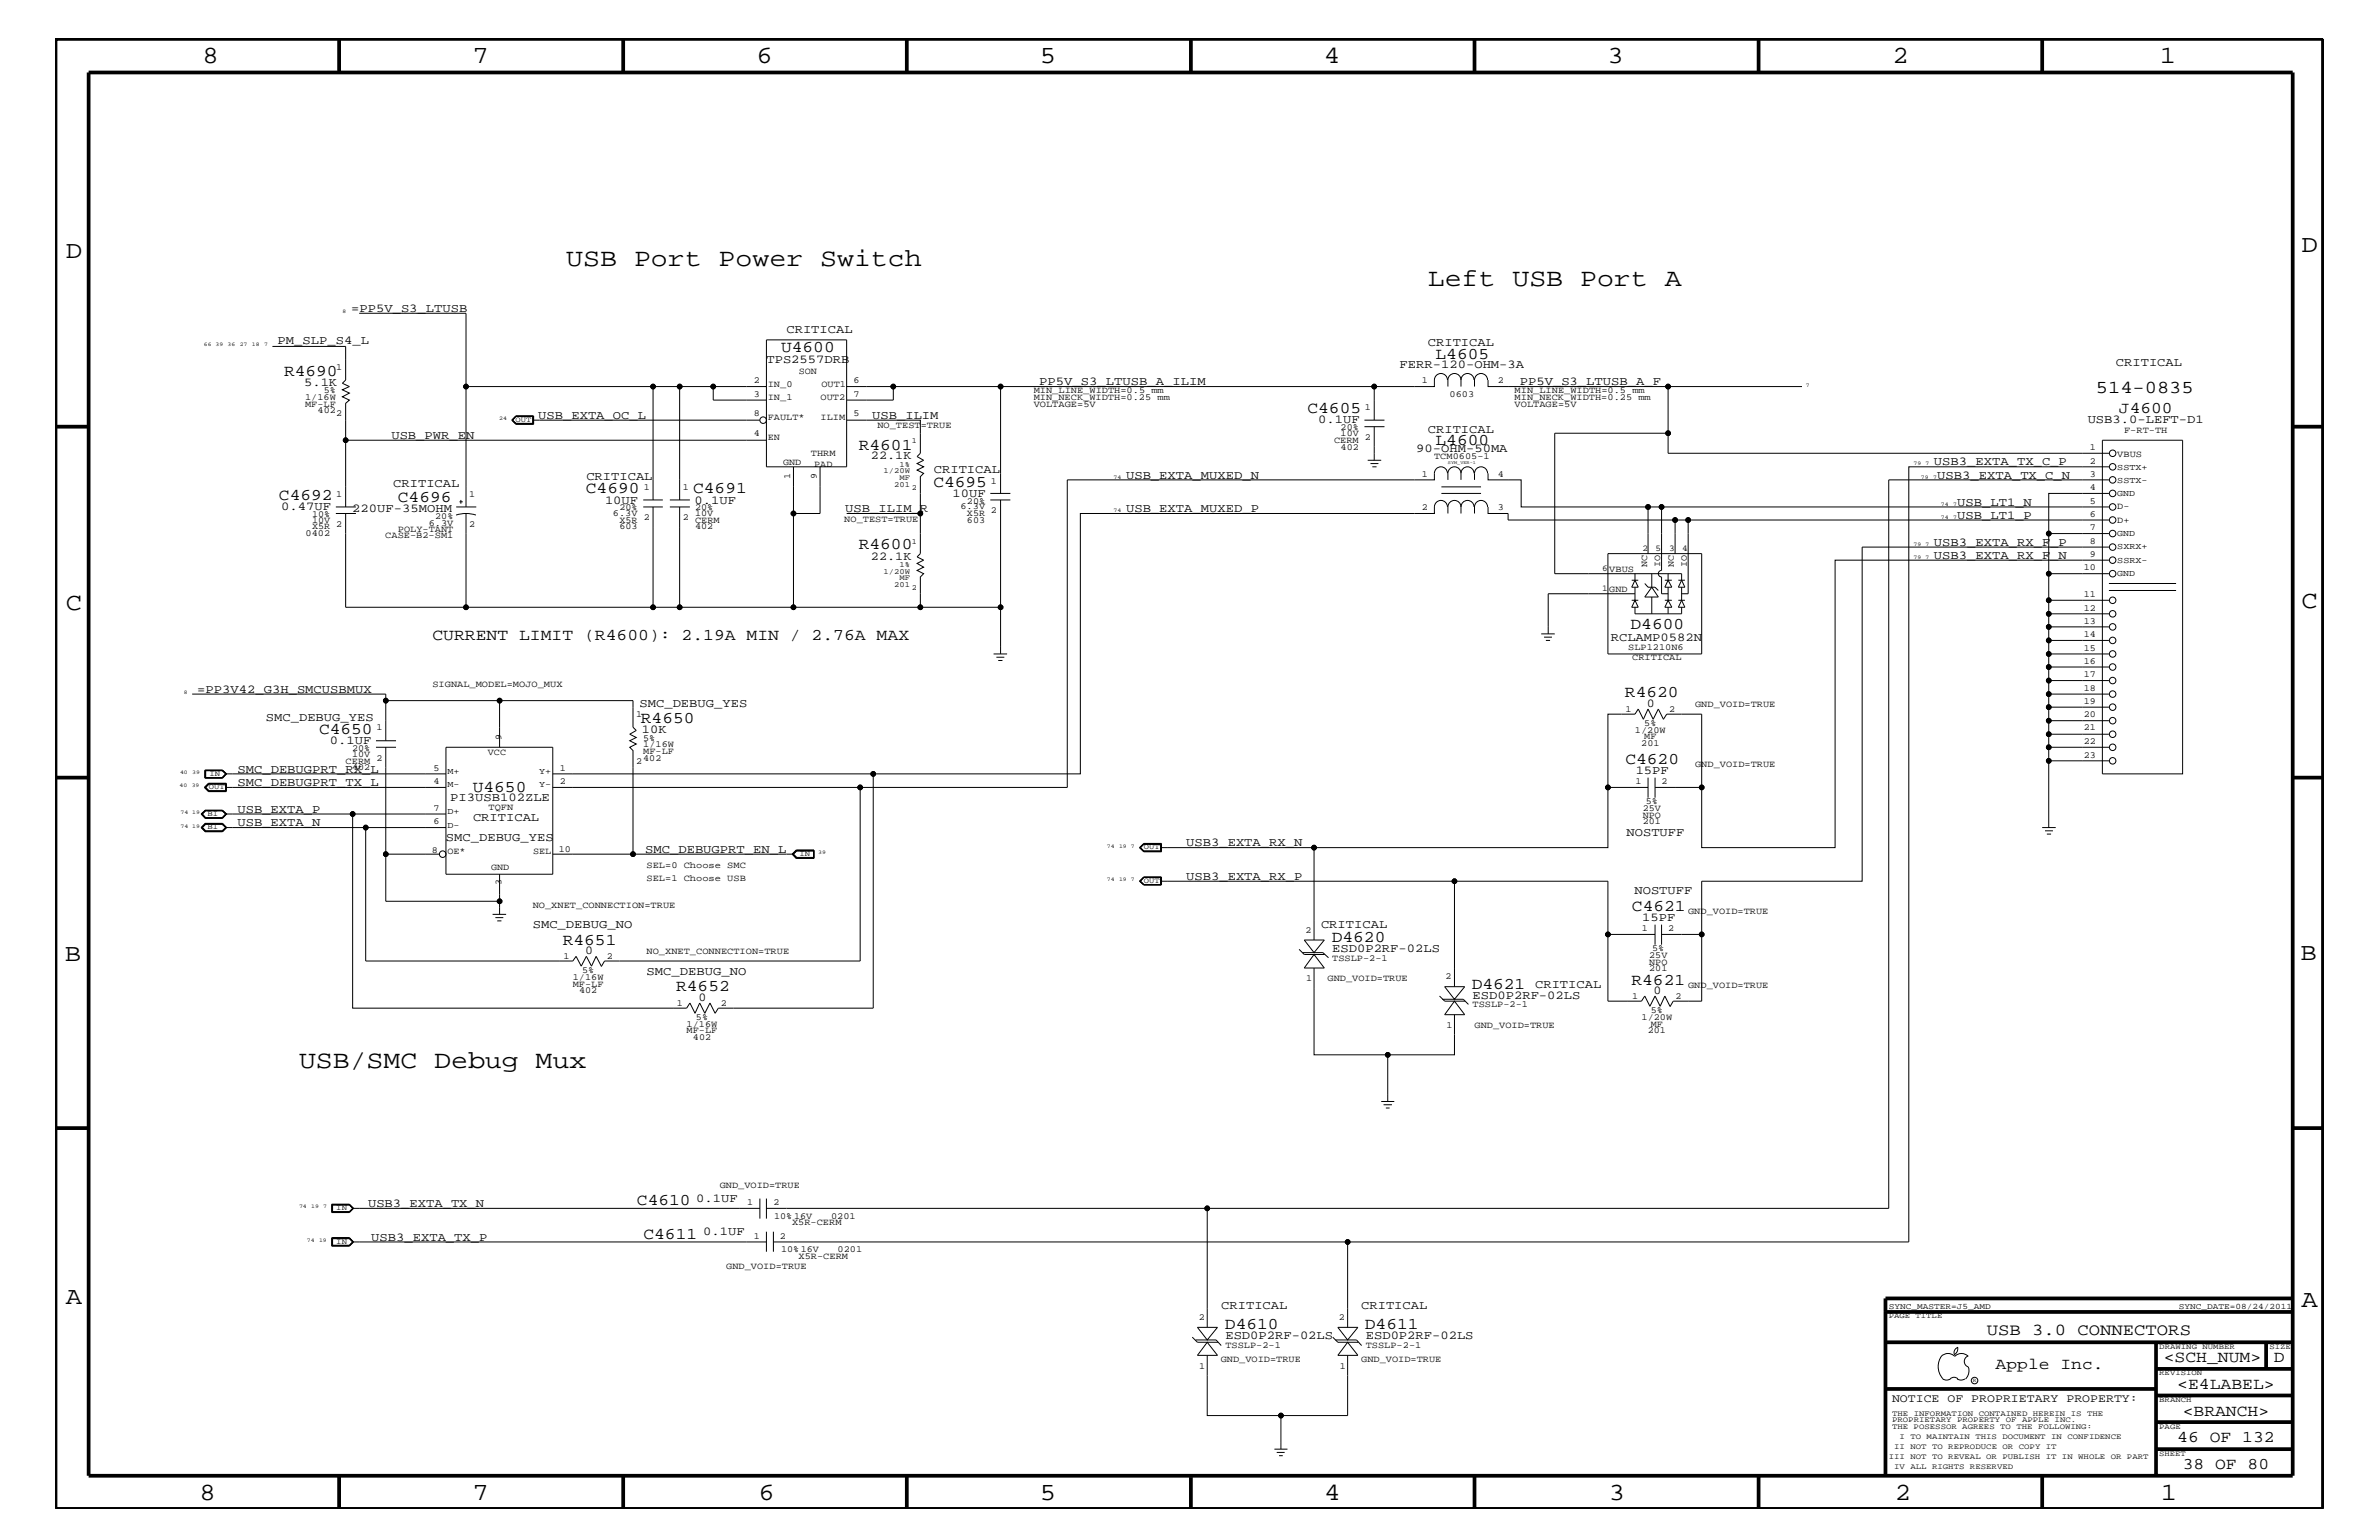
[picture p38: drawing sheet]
<svg xmlns="http://www.w3.org/2000/svg" width="432mm" height="279mm" viewBox="0 0 432 279" stroke-linecap="round" stroke-linejoin="round" font-family="sans-serif">
<defs><g id="words">
<g font-size="4.6">
<text x="102.8" y="48.3">USB Port Power Switch</text>
<text x="259.2" y="51.9">Left USB Port A</text>
<text x="54.3" y="193.7">USB/SMC Debug Mux</text>
</g>
<g font-size="4.5">
<text x="36.7" y="11.5">8</text>
<text x="85.8" y="11.5">7</text>
<text x="137.3" y="11.5">6</text>
<text x="188.7" y="11.5">5</text>
<text x="240.3" y="11.5">4</text>
<text x="291.8" y="11.5">3</text>
<text x="343.5" y="11.5">2</text>
<text x="392" y="11.5">1</text>
<text x="11.9" y="46.8">D</text>
<text x="417.7" y="45.7">D</text>
<text x="11.9" y="110.6">C</text>
<text x="417.7" y="110.3">C</text>
<text x="11.8" y="174.3">B</text>
<text x="417.6" y="174.2">B</text>
<text x="11.9" y="236.7">A</text>
<text x="417.7" y="237.1">A</text>
<text x="36.2" y="272.1">8</text>
<text x="85.8" y="272.1">7</text>
<text x="137.7" y="272.1">6</text>
<text x="188.7" y="272.1">5</text>
<text x="240.4" y="272.1">4</text>
<text x="292" y="272.1">3</text>
<text x="343.9" y="272.1">2</text>
<text x="392.2" y="272.1">1</text>
</g>
<text font-size="3.3" x="380.4" y="71.3">514-0835</text>
<g font-size="3">
<text x="141.8" y="64">U4600</text>
<text x="260.6" y="65.1">L4605</text>
<text x="51.6" y="68.2">R4690</text>
<text x="237.3" y="75">C4605</text>
<text x="384.6" y="75">J4600</text>
<text x="155.9" y="81.6">R4601</text>
<text x="260.6" y="80.7">L4600</text>
<text x="106.3" y="89.5">C4690</text>
<text x="125.8" y="89.5">C4691</text>
<text x="169.4" y="88.3">C4695</text>
<text x="50.6" y="90.7">C4692</text>
<text x="72.2" y="91.1">C4696</text>
<text x="155.9" y="99.7">R4600</text>
<text x="78.5" y="116.2">CURRENT LIMIT (R4600): 2.19A MIN / 2.76A MAX</text>
<text x="296" y="114.2">D4600</text>
<text x="116.3" y="131.3">R4650</text>
<text x="294.9" y="126.5">R4620</text>
<text x="57.9" y="133.2">C4650</text>
<text x="85.8" y="143.6">U4650</text>
<text x="295" y="138.6">C4620</text>
<text x="296.2" y="165.3">C4621</text>
<text x="102.2" y="171.4">R4651</text>
<text x="241.7" y="170.9">D4620</text>
<text x="122.7" y="179.9">R4652</text>
<text x="267.1" y="179.4">D4621</text>
<text x="296.1" y="178.7">R4621</text>
<text x="115.6" y="218.6">C4610</text>
<text x="116.8" y="224.7">C4611</text>
<text x="222.3" y="241.2">D4610</text>
<text x="247.7" y="241.2">D4611</text>
<text x="360.6" y="242.3">USB 3.0 CONNECTORS</text>
<text x="362.2" y="248.4">Apple Inc.</text>
<text x="392.7" y="247.1">&lt;SCH_NUM&gt;</text>
<text x="395.2" y="252">&lt;E4LABEL&gt;</text>
<text x="412.7" y="247.1">D</text>
<text x="396.2" y="256.8">&lt;BRANCH&gt;</text>
<text x="395.2" y="261.6">46 OF 132</text>
<text x="396.2" y="266.6">38 OF 80</text>
</g>
<g font-size="2.2">
<text x="63.8" y="56.6">=PP5V_S3_LTUSB</text>
<text x="50.4" y="62.3">PM_SLP_S4_L</text>
<text x="139.1" y="65.9">TPS2557DRB</text>
<text x="142.7" y="60.4">CRITICAL</text>
<text x="259.2" y="62.9">CRITICAL</text>
<text x="55.2" y="70">5.1K</text>
<text x="188.6" y="69.9">PP5V_S3_LTUSB_A_ILIM</text>
<text x="254" y="66.8">FERR-120-OHM-3A</text>
<text x="275.8" y="69.9">PP5V_S3_LTUSB_A_F</text>
<text x="384" y="66.5">CRITICAL</text>
<text x="97.7" y="76">USB_EXTA_OC_L</text>
<text x="158.3" y="76">USB_ILIM</text>
<text x="239.3" y="76.8">0.1UF</text>
<text x="378.9" y="76.8">USB3.0-LEFT-D1</text>
<text x="71" y="79.6">USB_PWR_EN</text>
<text x="158.1" y="83.3">22.1K</text>
<text x="257" y="82">90-OHM-50MA</text>
<text x="259.2" y="78.6">CRITICAL</text>
<text x="71.4" y="88.3">CRITICAL</text>
<text x="106.4" y="87.1">CRITICAL</text>
<text x="169.5" y="85.9">CRITICAL</text>
<text x="204.4" y="86.9">USB_EXTA_MUXED_N</text>
<text x="351" y="84.4">USB3_EXTA_TX_C_P</text>
<text x="351.6" y="86.9">USB3_EXTA_TX_C_N</text>
<text x="51.1" y="92.6">0.47UF</text>
<text x="63.9" y="92.8">220UF-35MOHM</text>
<text x="109.8" y="91.4">10UF</text>
<text x="126.1" y="91.4">0.1UF</text>
<text x="153.4" y="92.9">USB_ILIM_R</text>
<text x="172.9" y="90.1">10UF</text>
<text x="204.4" y="92.9">USB_EXTA_MUXED_P</text>
<text x="355.3" y="94.2">USB_LT1_P</text>
<text x="355.3" y="91.7">USB_LT1_N</text>
<text x="158.1" y="101.5">22.1K</text>
<text x="351" y="101.4">USB3_EXTA_RX_F_N</text>
<text x="351" y="99">USB3_EXTA_RX_F_P</text>
<text x="292.4" y="116.3">RCLAMP0582N</text>
<text x="35.8" y="125.7">=PP3V42_G3H_SMCUSBMUX</text>
<text x="48.3" y="130.8">SMC_DEBUG_YES</text>
<text x="116.1" y="128.3">SMC_DEBUG_YES</text>
<text x="298.9" y="128.2">0</text>
<text x="59.9" y="135">0.1UF</text>
<text x="116.5" y="133">10K</text>
<text x="43.1" y="142.6">SMC_DEBUGPRT_TX_L</text>
<text x="43.1" y="140.2">SMC_DEBUGPRT_RX_L</text>
<text x="296.9" y="140.4">15PF</text>
<text x="43.1" y="147.5">USB_EXTA_P</text>
<text x="43.1" y="149.9">USB_EXTA_N</text>
<text x="81.7" y="145.4">PI3USB102ZLE</text>
<text x="85.9" y="149">CRITICAL</text>
<text x="80.9" y="152.6">SMC_DEBUG_YES</text>
<text x="117.1" y="154.7">SMC_DEBUGPRT_EN_L</text>
<text x="215.3" y="153.5">USB3_EXTA_RX_N</text>
<text x="295.2" y="151.7">NOSTUFF</text>
<text x="215.3" y="159.6">USB3_EXTA_RX_P</text>
<text x="296.7" y="162.2">NOSTUFF</text>
<text x="298.1" y="167.1">15PF</text>
<text x="96.7" y="168.3">SMC_DEBUG_NO</text>
<text x="106.2" y="173.1">0</text>
<text x="239.8" y="168.3">CRITICAL</text>
<text x="241.8" y="172.7">ESD0P2RF-02LS</text>
<text x="117.3" y="176.8">SMC_DEBUG_NO</text>
<text x="278.6" y="179.3">CRITICAL</text>
<text x="126.8" y="181.6">0</text>
<text x="267.3" y="181.2">ESD0P2RF-02LS</text>
<text x="300.1" y="180.4">0</text>
<text x="66.8" y="219">USB3_EXTA_TX_N</text>
<text x="126.4" y="218">0.1UF</text>
<text x="67.4" y="225.1">USB3_EXTA_TX_P</text>
<text x="127.6" y="224.1">0.1UF</text>
<text x="221.7" y="237.4">CRITICAL</text>
<text x="247.1" y="237.4">CRITICAL</text>
<text x="222.4" y="243">ESD0P2RF-02LS</text>
<text x="247.9" y="243">ESD0P2RF-02LS</text>
</g>
<text font-size="2.1" x="343.4" y="254.4">NOTICE OF PROPRIETARY PROPERTY:</text>
<g font-size="1.7">
<text x="58.8" y="71.3">5%</text>
<text x="61" y="67.1">1</text>
<text x="136.8" y="69.5">2</text>
<text x="136.8" y="72">3</text>
<text x="139.4" y="70.1">IN_0</text>
<text x="145" y="67.8">SON</text>
<text x="149.1" y="70.2">OUT1</text>
<text x="154.9" y="69.5">6</text>
<text x="154.9" y="72">7</text>
<text x="187.6" y="71.3">MIN_LINE_WIDTH=0.5 mm</text>
<text x="258.1" y="69.5">1</text>
<text x="271.9" y="69.5">2</text>
<text x="274.9" y="71.3">MIN_LINE_WIDTH=0.5 mm</text>
<text x="55.4" y="73.8">MF-LF</text>
<text x="55.4" y="72.6">1/16W</text>
<text x="57.7" y="75">402</text>
<text x="61" y="75.6">2</text>
<text x="136.8" y="75.6">8</text>
<text x="139.4" y="76.2">FAULT*</text>
<text x="139.4" y="72.6">IN_1</text>
<text x="148.9" y="76.2">ILIM</text>
<text x="148.9" y="72.6">OUT2</text>
<text x="154.9" y="75.6">5</text>
<text x="159.3" y="77.7">NO_TEST=TRUE</text>
<text x="187.6" y="73.8">VOLTAGE=5V</text>
<text x="187.6" y="72.6">MIN_NECK_WIDTH=0.25 mm</text>
<text x="247.7" y="74.4">1</text>
<text x="263.1" y="72.1">0603</text>
<text x="274.9" y="73.8">VOLTAGE=5V</text>
<text x="274.9" y="72.6">MIN_NECK_WIDTH=0.25 mm</text>
<text x="136.8" y="79.2">4</text>
<text x="139.4" y="79.9">EN</text>
<text x="147.2" y="82.7">THRM</text>
<text x="242.1" y="80.3">CERM</text>
<text x="243.3" y="81.6">402</text>
<text x="243.3" y="78">20%</text>
<text x="243.3" y="79.1">10V</text>
<text x="247.7" y="79.9">2</text>
<text x="260.3" y="83.3">TCM0605-1</text>
<text x="379.3" y="81.6">1</text>
<text x="384.3" y="82.8">VBUS</text>
<text x="385.5" y="78.6">F-RT-TH</text>
<text x="116.8" y="88.9">1</text>
<text x="124" y="88.9">1</text>
<text x="142.2" y="84.4">GND</text>
<text x="143.4" y="87" transform="rotate(-90 143.4 87)">1</text>
<text x="147.8" y="84.7">PAD</text>
<text x="148.3" y="87" transform="rotate(-90 148.3 87)">9</text>
<text x="179.8" y="87.7">1</text>
<text x="258.1" y="86.5">1</text>
<text x="271.9" y="86.5">4</text>
<text x="379.3" y="88.9">4</text>
<text x="379.3" y="86.5">3</text>
<text x="379.3" y="84.1">2</text>
<text x="56.6" y="94.9">10V</text>
<text x="56.6" y="93.8">10%</text>
<text x="61" y="90.1">1</text>
<text x="61" y="95.6">2</text>
<text x="77.8" y="95.4">6.3V</text>
<text x="79" y="94.2">20%</text>
<text x="85.2" y="90.1">1</text>
<text x="85.2" y="95.6">2</text>
<text x="111.3" y="93.7">6.3V</text>
<text x="112.4" y="94.9">X5R</text>
<text x="112.4" y="92.6">20%</text>
<text x="116.8" y="94.3">2</text>
<text x="124" y="94.3">2</text>
<text x="126.2" y="92.6">20%</text>
<text x="126.2" y="94.9">CERM</text>
<text x="126.2" y="93.7">10V</text>
<text x="153.2" y="94.7">NO_TEST=TRUE</text>
<text x="174.3" y="92.4">6.3V</text>
<text x="175.5" y="93.7">X5R</text>
<text x="175.5" y="94.9">603</text>
<text x="175.5" y="91.4">20%</text>
<text x="179.8" y="93.2">2</text>
<text x="258.1" y="92.6">2</text>
<text x="271.9" y="92.6">3</text>
<text x="379.3" y="91.4">5</text>
<text x="379.3" y="93.8">6</text>
<text x="384.3" y="94.9">D+</text>
<text x="384.3" y="92.4">D-</text>
<text x="55.5" y="97.3">0402</text>
<text x="56.6" y="96">X5R</text>
<text x="69.9" y="97.6">CASE-B2-SM1</text>
<text x="72.2" y="96.5">POLY-TANT</text>
<text x="112.4" y="96">603</text>
<text x="126.2" y="96">402</text>
<text x="379.3" y="96.2">7</text>
<text x="379.3" y="101">9</text>
<text x="379.3" y="98.7">8</text>
<text x="292.1" y="107.5">GND</text>
<text x="292.1" y="103.8">VBUS</text>
<text x="299" y="102.9" transform="rotate(-90 299 102.9)">NC</text>
<text x="301.3" y="102.9" transform="rotate(-90 301.3 102.9)">IO</text>
<text x="303.8" y="102.9" transform="rotate(-90 303.8 102.9)">NC</text>
<text x="306.2" y="102.9" transform="rotate(-90 306.2 102.9)">IO</text>
<text x="378.2" y="103.5">10</text>
<text x="378.2" y="108.3">11</text>
<text x="378.2" y="110.8">12</text>
<text x="378.2" y="113.1">13</text>
<text x="295.5" y="118">SLP1210N6</text>
<text x="296.2" y="119.8">CRITICAL</text>
<text x="378.2" y="115.6">14</text>
<text x="378.2" y="118.1">15</text>
<text x="78.5" y="124.7">SIGNAL_MODEL=MOJO_MUX</text>
<text x="378.2" y="120.4">16</text>
<text x="378.2" y="122.9">17</text>
<text x="378.2" y="125.3">18</text>
<text x="115.5" y="130.2">1</text>
<text x="295.1" y="129.1">1</text>
<text x="298.4" y="131.7">5%</text>
<text x="302.9" y="129.1">2</text>
<text x="307.7" y="128.3">GND_VOID=TRUE</text>
<text x="378.2" y="130.2">20</text>
<text x="378.2" y="127.7">19</text>
<text x="63.9" y="136.2">20%</text>
<text x="63.9" y="137.3">10V</text>
<text x="68.3" y="132.5">1</text>
<text x="88.6" y="137">VCC</text>
<text x="91" y="134.2" transform="rotate(-90 91 134.2)">9</text>
<text x="116.8" y="136.8">MF-LF</text>
<text x="116.8" y="134.4">5%</text>
<text x="116.8" y="135.6">1/16W</text>
<text x="296.8" y="133">1/20W</text>
<text x="297.9" y="135.3">201</text>
<text x="298.4" y="134.1">MF</text>
<text x="378.2" y="132.5">21</text>
<text x="378.2" y="135">22</text>
<text x="378.2" y="137.4">23</text>
<text x="62.7" y="138.5">CERM</text>
<text x="63.9" y="139.7">402</text>
<text x="68.3" y="138">2</text>
<text x="78.7" y="142.3">4</text>
<text x="78.7" y="139.8">5</text>
<text x="101.6" y="142.3">2</text>
<text x="101.6" y="139.8">1</text>
<text x="115.5" y="138.6">2</text>
<text x="116.8" y="138">402</text>
<text x="296.8" y="142.3">1</text>
<text x="301.6" y="142.3">2</text>
<text x="307.7" y="139.2">GND_VOID=TRUE</text>
<text x="78.7" y="149.5">6</text>
<text x="78.7" y="147.1">7</text>
<text x="88.7" y="147">TQFN</text>
<text x="298.2" y="147.1">25V</text>
<text x="298.2" y="148.4">NPO</text>
<text x="298.2" y="149.5">201</text>
<text x="298.7" y="145.9">5%</text>
<text x="78.4" y="154.7">8</text>
<text x="81.2" y="155">OE*</text>
<text x="96.8" y="155">SEL</text>
<text x="101.4" y="154.6">10</text>
<text x="89.2" y="157.8">GND</text>
<text x="91" y="160.6" transform="rotate(-90 91 160.6)">3</text>
<text x="117.3" y="157.4">SEL=0 Choose SMC</text>
<text x="117.3" y="159.9">SEL=1 Choose USB</text>
<text x="96.7" y="164.7">NO_XNET_CONNECTION=TRUE</text>
<text x="306.4" y="165.9">GND_VOID=TRUE</text>
<text x="117.3" y="173.2">NO_XNET_CONNECTION=TRUE</text>
<text x="237" y="169.2">2</text>
<text x="298" y="168.9">1</text>
<text x="299.3" y="173.8">25V</text>
<text x="299.9" y="172.6">5%</text>
<text x="302.8" y="168.9">2</text>
<text x="102.3" y="174">1</text>
<text x="104" y="179">MF-LF</text>
<text x="104" y="177.7">1/16W</text>
<text x="105.7" y="176.6">5%</text>
<text x="110.2" y="174">2</text>
<text x="237.1" y="178">1</text>
<text x="241" y="178">GND_VOID=TRUE</text>
<text x="241.8" y="174.3">TSSLP-2-1</text>
<text x="262.4" y="177.7">2</text>
<text x="299.3" y="175">NPO</text>
<text x="299.3" y="176.2">201</text>
<text x="306.4" y="179.3">GND_VOID=TRUE</text>
<text x="105.1" y="180.2">402</text>
<text x="122.9" y="182.5">1</text>
<text x="126.3" y="185">5%</text>
<text x="130.8" y="182.5">2</text>
<text x="267.3" y="182.7">TSSLP-2-1</text>
<text x="296.2" y="181.3">1</text>
<text x="297.9" y="185">1/20W</text>
<text x="299.6" y="183.8">5%</text>
<text x="304.1" y="181.3">2</text>
<text x="124.6" y="186.3">1/16W</text>
<text x="124.6" y="187.5">MF-LF</text>
<text x="125.8" y="188.7">402</text>
<text x="262.6" y="186.5">1</text>
<text x="267.6" y="186.5">GND_VOID=TRUE</text>
<text x="299.1" y="187.5">201</text>
<text x="299.6" y="186.3">MF</text>
<text x="130.6" y="215.6">GND_VOID=TRUE</text>
<text x="135.6" y="218.6">1</text>
<text x="140.4" y="218.6">2</text>
<text x="140.5" y="221.1">10% 16V</text>
<text x="150.8" y="221.1">0201</text>
<text x="136.8" y="224.7">1</text>
<text x="141.6" y="224.7">2</text>
<text x="141.8" y="227.1">10%16V</text>
<text x="143.8" y="222.3">X5R-CERM</text>
<text x="152" y="227.1">0201</text>
<text x="131.8" y="230.2">GND_VOID=TRUE</text>
<text x="144.9" y="228.4">X5R-CERM</text>
<text x="217.6" y="239.5">2</text>
<text x="243" y="239.5">2</text>
<text x="222.4" y="244.5">TSSLP-2-1</text>
<text x="247.9" y="244.5">TSSLP-2-1</text>
<text x="217.7" y="248.4">1</text>
<text x="221.6" y="247.1">GND_VOID=TRUE</text>
<text x="243.2" y="248.4">1</text>
<text x="247.1" y="247.1">GND_VOID=TRUE</text>
</g>
<g font-size="1.6">
<text x="384.3" y="85.2">SSTX+</text>
<text x="384.3" y="87.6">SSTX-</text>
<text x="384.3" y="90">GND</text>
<text x="298.1" y="100">2</text>
<text x="300.5" y="100">5</text>
<text x="302.9" y="100">3</text>
<text x="305.3" y="100">4</text>
<text x="384.3" y="97.3">GND</text>
<text x="384.3" y="99.7">SXRX+</text>
<text x="290.8" y="107.2">1</text>
<text x="290.8" y="103.7">6</text>
<text x="384.3" y="102.1">SSRX-</text>
<text x="384.3" y="104.6">GND</text>
<text x="81.2" y="140.4">M+</text>
<text x="81.2" y="142.9">M-</text>
<text x="97.9" y="140.4">Y+</text>
<text x="97.9" y="142.9">Y-</text>
<text x="81.2" y="147.7">D+</text>
<text x="81.2" y="150.1">D-</text>
</g>
<g font-size="1.5">
<text x="342.8" y="237.4">SYNC_MASTER=J5_AMD</text>
<text x="395.5" y="237.4">SYNC_DATE=08/24/2011</text>
</g>
<g font-size="1.4">
<text x="93.6" y="76.6">OUT</text>
<text x="165.5" y="80.5">1</text>
<text x="160.4" y="85.9">1/20W</text>
<text x="162.3" y="88.3">201</text>
<text x="163.2" y="84.7">1%</text>
<text x="163.2" y="87.1">MF</text>
<text x="165.5" y="88.9">2</text>
<text x="165.5" y="98.7">1</text>
<text x="160.4" y="104.1">1/20W</text>
<text x="162.3" y="106.5">201</text>
<text x="163.2" y="105.3">MF</text>
<text x="163.2" y="102.9">1%</text>
<text x="165.5" y="107.1">2</text>
<text x="37.9" y="143.2">OUT</text>
<text x="38" y="140.8">IN</text>
<text x="37.7" y="148.1">BI</text>
<text x="37.7" y="150.5">BI</text>
<text x="145.1" y="155.4">IN</text>
<text x="207.6" y="154.1">OUT</text>
<text x="207.6" y="160.2">OUT</text>
<text x="61" y="219.6">IN</text>
<text x="61" y="225.7">IN</text>
<text x="342.8" y="239.2">PAGE TITLE</text>
<text x="391.9" y="244.7">DRAWING NUMBER</text>
<text x="411.9" y="244.7">SIZE</text>
<text x="391.9" y="249.5">REVISION</text>
<text x="343.4" y="256.8">THE INFORMATION CONTAINED HEREIN IS THE</text>
<text x="391.9" y="254.4">BRANCH</text>
<text x="343.4" y="258">PROPRIETARY PROPERTY OF APPLE INC.</text>
<text x="343.4" y="259.3">THE POSESSOR AGREES TO THE FOLLOWING:</text>
<text x="343.8" y="262.9">II NOT TO REPRODUCE OR COPY IT</text>
<text x="344.8" y="261.1">I TO MAINTAIN THIS DOCUMENT IN CONFIDENCE</text>
<text x="391.9" y="259.3">PAGE</text>
<text x="342.8" y="264.7">III NOT TO REVEAL OR PUBLISH IT IN WHOLE OR PART</text>
<text x="343.8" y="266.6">IV ALL RIGHTS RESERVED</text>
<text x="391.9" y="264.1">SHEET</text>
</g>
<g font-size="1">
<text x="62.1" y="56.8">8</text>
<text x="37" y="62.9">66 39</text>
<text x="41.3" y="62.9">36</text>
<text x="43.5" y="62.9">27</text>
<text x="45.7" y="62.9">18</text>
<text x="47.9" y="62.9">7</text>
<text x="327.7" y="70.1">7</text>
<text x="90.6" y="76.2">24</text>
<text x="202.1" y="86.9">74</text>
<text x="347.3" y="84.4">79</text>
<text x="348.7" y="86.9">79</text>
<text x="349.5" y="84.4">7</text>
<text x="350.9" y="86.9">7</text>
<text x="202.1" y="92.9">74</text>
<text x="352.3" y="94.2">74</text>
<text x="352.3" y="91.7">74</text>
<text x="354.5" y="91.7">7</text>
<text x="354.5" y="94.2">7</text>
<text x="347.3" y="101.4">79</text>
<text x="347.3" y="99">79</text>
<text x="349.5" y="101.4">7</text>
<text x="349.5" y="99">7</text>
<text x="33.4" y="125.9">8</text>
<text x="32.6" y="142.9">40</text>
<text x="32.7" y="140.4">40</text>
<text x="34.8" y="142.9">39</text>
<text x="34.9" y="140.4">39</text>
<text x="32.8" y="147.7">74 19</text>
<text x="32.8" y="150.1">74 19</text>
<text x="148.5" y="155">39</text>
<text x="200.9" y="153.8">74</text>
<text x="203.1" y="153.8">19 7</text>
<text x="200.9" y="159.9">74</text>
<text x="203.1" y="159.9">19 7</text>
<text x="54.3" y="219.2">74</text>
<text x="56.5" y="219.2">19</text>
<text x="58.7" y="219.2">7</text>
<text x="55.7" y="225.3">74</text>
<text x="57.9" y="225.3">19</text>
<text x="358.1" y="250.7">R</text>
</g>
<text font-size=".8" x="262.8" y="84.2">SYM_VER-1</text>
</g></defs>
<g fill="none" stroke="#000" stroke-width=".18">
<path d="M65.2 56.8h19.4v13.3M49.4 62.9h13.3v6l-.6 .6 1.3 .6-1.3 .6 1.3 .6-1.3 .7 1.3 .6-.7 .6v6.7h76.4M62.7 79.9v12.1M92.9 76.2l.7-.7h3.3v1.5h-3.3zM93 76.2l.6 .6M93.6 76.8h3.2M93.6 75.5l-.6 .7M93.6 75.6h3.2M93.6 75.6l-.6 .6M93.6 75.6l-.6 .6 .6 .6M96.7 76.2h41.2M96.7 75.6v1.2"/>
<path d="M96.8 75.5v1.4h-3.2l-.6-.7M118.5 70.1h-33.9v21.9M123.4 70.1h-4.9v20.6M123.4 70.1v20.6M123.4 70.1h15.7M129.5 70.1v2.5h9.6M139.1 61.7h14.6v23h-14.6zM153.7 76.2h13.3v6l-.5 .6 1.1 .7-1.1 .6 1.1 .6-1.1 .6 1.1 .6-.6 .6v6.7M153.7 70.1h8.4v2.5h-8.4M162.1 70.1h19.5v19.4M181.6 70.1h67.8M247.7 77.4h3.6"/>
<path d="M247.7 76.2h3.6M249.4 77.4v6.1M262.7 68.9a1.19 1.19 0 0 0-1.2-1.1 1.19 1.19 0 0 0-1.1 1.1v1.2h-11v6.1M265.2 68.9a1.19 1.19 0 0 1 1.2-1.1 1.19 1.19 0 0 1 1.1 1.1M265.2 68.9a1.19 1.19 0 0 0-1.2-1.1 1.19 1.19 0 0 0-1.2 1.1v1.2M265.2 68.9v1.2M270 68.9a1.19 1.19 0 0 0-1.2-1.1 1.19 1.19 0 0 0-1.2 1.1v1.2M270.1 68.9v1.2h32.7v8.5M302.8 70.1h24.3M381.6 79.9h14.6v60.5h-14.6zM61 92h3.6M61 93.2h3.6"/>
<path d="M62.7 93.2v17h21.9M82.8 93.4a5.8 5.8 0 0 1 3.6 0M82.8 92h3.6M83.4 91h.6M83.7 90.7v.7M84.6 93.2v17h33.9M116.8 92h3.5M116.8 90.7h3.5M118.5 92v18.2h4.9M121.6 92h3.6M121.6 90.7h3.6M123.4 92v18.2h20.6"/>
<path d="M144 84.7v25.5M148.8 84.7v8.5h-4.8M153.7 93.2h13.3v7.2l-.5 .6 1.1 .6-1.1 .6 1.1 .7-1.1 .6 1.1 .6-.6 .6v5.5h14.6M179.7 89.5h3.7M179.7 90.7h3.7M181.6 90.7v27.9M248.2 83.5h2.5M248.8 84.1h1.4M249.1 84.7h.8M261.6 88.3h7.2M261.6 89.5h7.2M262.7 85.9a1.19 1.19 0 0 0-1.2-1.2 1.19 1.19 0 0 0-1.1 1.2v1.2h-66.7v55.8h-93.4"/>
<path d="M262.7 92a1.19 1.19 0 0 0-1.2-1.2 1.19 1.19 0 0 0-1.1 1.2v1.2h-64.3v47.2h-37.6M265.2 92a1.19 1.19 0 0 0-1.2-1.2 1.19 1.19 0 0 0-1.2 1.2v1.2M265.2 92a1.19 1.19 0 0 1 1.2-1.2 1.19 1.19 0 0 1 1.1 1.2M265.2 85.9a1.19 1.19 0 0 1 1.2-1.2 1.19 1.19 0 0 1 1.1 1.2M265.2 85.9a1.19 1.19 0 0 0-1.2-1.2 1.19 1.19 0 0 0-1.2 1.2v1.2M265.2 85.9v1.2M265.2 92v1.2M270 92a1.19 1.19 0 0 0-1.2-1.2 1.19 1.19 0 0 0-1.2 1.2v1.2M270 85.9a1.19 1.19 0 0 0-1.2-1.2 1.19 1.19 0 0 0-1.2 1.2v1.2M270.1 92v1.2h3.6v1.1h30.3M270.1 85.9v1.2h6v4.9h23v8.4M299.1 92h2.5"/>
<path d="M306.4 94.3h-2.4v6.1M382.8 92h-81.2v11.5a.59 .59 0 0 0-.6 .6 .59 .59 0 0 0 .6 .6v3h1.2M382.8 96.8h-10.9v7.3M382.8 89.5h-10.9v7.3M382.8 87.1h-40v132.1h-123.7v21.6M382.8 84.7h-36.3v140.6h-101.9v15.5M382.8 94.3h-76.4v13.4h-1.2M382.8 99.3h-44.8v60.6h-29.1v9.6h-7.3M382.8 82.2h-80v-3.6h-20.6v25.5h23M144 110.2h23M180.3 118.6h2.5M180.8 119.2h1.5"/>
<path d="M181.2 119.8h.7M279.7 115h2.5M280.2 115.6h1.5M280.6 116.2h.7M291.8 100.4h17.1v18.2h-17.1zM296.2 108.9h1.1M296.2 105.3h1.1M296.8 108.9l.5 1.3h-1.1zM296.8 104.1v1.2l.5 1.2h-1.1l.6-1.2M296.8 110.2v1.2h8.4v-1.2M296.8 107.7h-15.8v7.3M296.8 106.5v2.4"/>
<path d="M298.5 105.9l.6 .6h1.3l.6 .6M299.8 106.5l1.2 1.8h-2.5zM299.8 104.1v2.4M299.8 108.3v3.1M302.2 108.9h1.2M302.2 105.3h1.2M302.8 108.9l.6 1.3h-1.2zM302.8 105.3l.6 1.2h-1.2zM302.8 104.1v1.2M302.8 106.5v2.4M302.8 110.2v1.2M304.6 108.9h1.2"/>
<path d="M304.6 105.3h1.2M305.2 104.1h.1M305.2 104.1v1.2M305.2 106.5v2.4M305.2 105.3l.6 1.2h-1.2zM305.2 108.9l.6 1.3h-1.2zM382.8 118.6h-10.9v2.4M382.8 116.2h-10.9v2.4M382.8 113.7h-10.9v2.5M382.8 111.4h-10.9v2.3M382.8 108.9h-10.9v2.5M382.8 104.1h-10.9v4.8"/>
<path d="M382.8 101.6h-49.7v52.2h-24.2v-10.9M382.8 107.1h12.2M382.8 105.9h12.2M34.9 125.9h35.1v1.2M37.3 139.7v1.5M37.3 139.8h3.1l.6 .6M37.3 139.8v1.3M40.3 139.8l.7 .6M40.4 139.7h-3.2v1.5h3.2M40.4 139.7l.7 .7-.7 .8M68.2 135.6h3.7M68.2 134.4h3.7"/>
<path d="M70 135.6v27.9h20.7M80.9 135.6h19.4v23h-19.4zM90.7 135.6v-8.5h24.2v4.8l.6 .6-1.2 .7 1.2 .6-1.2 .6 1.2 .6-1.2 .6 .6 .6v18.8M90.7 127.1h-20.7v7.3M382.8 138h-10.9v12.1M382.8 135.6h-10.9v2.4M382.8 133.2h-10.9v2.4M382.8 130.8h-10.9v2.4M382.8 128.3h-10.9v2.5M382.8 125.9h-10.9v2.4M382.8 123.5h-10.9v2.4M382.8 121h-10.9v2.5"/>
<path d="M36.7 147.7l.6-.6h3.1l.6 .6-.6 .7h-3.1zM36.7 147.7l.6-.6h3l.7 .6-.7 .7h-3zM37.3 149.4h3.1l.7 .7-.7 .8h-3.1l-.8-.8zM37.3 149.5h3l.7 .6-.7 .6h-3l-.6-.6zM37.8 142.1h3.3v1.5h-3.3l-.7-.7zM37.9 142.2l-.6 .7 .6 .6M40.4 149.5h-3.1l-.6 .6 .6 .7h3.1M40.4 149.5h-3.1l-.7 .6 .7 .7h3.1M40.4 149.5l.7 .6-.7 .7M40.4 149.5l.6 .6-.6 .7M40.4 147h-3.1l-.7 .7 .7 .7h3.1M40.4 147h-3.1l-.8 .7 .8 .7h3.1"/>
<path d="M40.4 147l.7 .7-.7 .7M41 142.3h-3.1l-.6 .6 .6 .6h3.1M41 142.9h39.9M41 150.1h25.4M41 147.7h23M41 140.4l-.7 .7M41 140.4l-.6 .7h-3.1M41 140.4h39.9M41 142.2v1.3M41.1 142.2h-3.3l-.6 .7 .6 .6h3.3M70 155h9.8M80.9 150.1h-14.5v24.3h37.6l.6-.9 .9 1.8 .9-1.8 1 1.8 .8-1.8 .9 1.8"/>
<path d="M90.7 158.6v7.3M100.3 140.4h58.2v42.5h-28.1l-.6 .9-.9-1.8-1 1.8-.9-1.8-.8 1.8-1-1.8-.6 .9h-60.6v-35.2h16.9M100.3 155h43.7M143.9 155l.7-.6h3.1v1.2h-3.1zM144.5 154.2h3.2v1.5h-3.2l-.7-.7zM144.6 154.4l-.6 .6 .6 .6h3.1M147.7 154.3h-3.2l-.7 .7 .7 .7M156.1 142.9v31.5h-46.4l-.6 1M206.8 153.8l.8 .7M207.6 153.2h3.1v1.2h-3.1l-.6-.6zM207.6 159.2l-.6 .7 .6 .6M207.6 153h3.2v1.5h-3.2l-.8-.7z"/>
<path d="M207.6 159.1h3.2v1.5h-3.2l-.8-.7zM207.6 153.1h3.1v1.4h-3.1M207.6 153.1l-.8 .7M207.6 153.1l-.7 .7 .7 .7M207.6 159.2l-.7 .7 .7 .6M207.6 159.2h3.1M210.7 153.8h27.8v16.7M210.7 159.2v1.3M210.7 159.9h81.1v21.7h6.1l.6-.9 1 1.9 .9-1.9 .9 1.9 .9-1.9 .9 1.9M210.7 159.1v1.5M264 159.9v19.1M291.8 142.9v-13.3h5l.5-1 1 1.9 .8-1.9 1 1.9 .9-1.9 .9 1.9 .6-.9h6.4v13.3h-8.5"/>
<path d="M299.1 142.9h-7.3v10.9h-53.3M299.1 141.1v3.6M300.4 141.1v3.6M370.7 150.1h2.4M371.2 150.7h1.4M371.5 151.3h.8M89.4 165.9h2.5M89.9 166.5h1.5M90.3 167.1h.7M207.6 160.5h3.1M235.8 172.2l.9 1h3.8M236.4 172.8h3.7l1 1"/>
<path d="M236.7 170.5h3.7l-1.9 2.3zM238.5 173.2l1.9 2.4h-3.7zM238.5 175.6v15.8h13.4v8.4M262.2 179h3.7l-1.9 2.3zM291.8 169.5h8.6M300.4 167.8v3.6M301.6 167.8v3.6M308.9 169.5v12.1h-5.2l-.6 1.1M250.7 199.8h2.4M261.3 180.7l.9 .9h3.7M261.8 181.3h3.8l.9 .9M264 181.6l1.9 2.5h-3.7z"/>
<path d="M264 184.1v7.3h-12.1M60.2 218.5h3.2l.8 .7-.8 .8h-3.2zM60.3 218.6h3.1l.7 .6-.7 .7h-3.1zM60.4 218.6h3l.6 .6-.6 .6h-3zM64 219.2h73.9M137.9 217.5v3.6M139.1 219.2h80M139.1 217.5v3.6M251.1 200.4h1.5M251.5 201h.7M60.2 224.6h3.2l.8 .7-.8 .8h-3.2zM60.3 224.6v1.4h3.1l.7-.7"/>
<path d="M60.3 224.6h3.1l.7 .7M60.4 224.7h3l.6 .6-.6 .6h-3zM63.4 224.6l.7 .7M64 225.3h75.1M139.1 223.5v3.6M140.4 225.3h104.2M140.4 223.5v3.6M216.4 242.6l.9 .9h3.8M217 243.1h3.7l1 1M217.3 240.8h3.7l-1.9 2.3zM219.1 243.5l1.9 2.4h-3.7zM219.1 245.9v10.9h13.4v6.1"/>
<path d="M241.9 242.6l.9 .9h3.7M242.4 243.1h3.8l.9 1M242.8 240.8h3.7l-1.9 2.3zM244.6 243.5l1.9 2.4h-3.7zM244.6 245.9v10.9h-12.1M352.3 246.1a1.72 1.72 0 0 1 2.5 0 1.69 1.69 0 0 1 2.4 0M352.4 246a3.2 3.2 0 0 0 .4 4.3l.8 .1 .4-.2M354 250.2l.7-.3 .7 .3M355.2 250.2l.7 .2 .7-.2M355.3 244.4v.3a1.18 1.18 0 0 1-.6 1.1M355.4 244.4a.99 .99 0 0 0-.6 1.4M357.2 246a1.04 1.04 0 0 0-.7 1 1.04 1.04 0 0 0 .7 1"/>
<path d="M357.3 248l.1 .7a2.11 2.11 0 0 1-.6 1.5M231.3 262.9h2.4M231.7 263.5h1.5M232.2 264.1h.6"/>
<circle cx="62.7" cy="79.9" r=".42"/>
<circle cx="84.6" cy="70.1" r=".42"/>
<circle cx="118.5" cy="70.1" r=".42"/>
<circle cx="123.4" cy="70.1" r=".42"/>
<circle cx="129.5" cy="70.1" r=".42"/>
<circle cx="138.5" cy="76.2" r=".59"/>
<circle cx="162.1" cy="70.1" r=".42"/>
<circle cx="181.6" cy="70.1" r=".42"/>
<circle cx="249.4" cy="70.1" r=".42"/>
<circle cx="302.8" cy="78.6" r=".42"/>
<circle cx="302.8" cy="70.1" r=".42"/>
<circle cx="144" cy="93.2" r=".42"/>
<circle cx="167" cy="93.2" r=".42"/>
<circle cx="299.1" cy="92" r=".42"/>
<circle cx="301.6" cy="92" r=".42"/>
<circle cx="304" cy="94.3" r=".42"/>
<circle cx="306.4" cy="94.3" r=".42"/>
<circle cx="371.9" cy="96.8" r=".42"/>
<circle cx="383.5" cy="89.5" r=".59"/>
<circle cx="383.5" cy="82.2" r=".59"/>
<circle cx="383.5" cy="99.3" r=".59"/>
<circle cx="383.5" cy="92" r=".59"/>
<circle cx="383.5" cy="94.3" r=".59"/>
<circle cx="383.5" cy="84.7" r=".59"/>
<circle cx="383.5" cy="87.1" r=".59"/>
<circle cx="383.5" cy="96.8" r=".59"/>
<circle cx="84.6" cy="110.2" r=".42"/>
<circle cx="118.5" cy="110.2" r=".42"/>
<circle cx="123.4" cy="110.2" r=".42"/>
<circle cx="144" cy="110.2" r=".42"/>
<circle cx="167" cy="110.2" r=".42"/>
<circle cx="181.6" cy="110.2" r=".42"/>
<circle cx="371.9" cy="111.4" r=".42"/>
<circle cx="371.9" cy="108.9" r=".42"/>
<circle cx="371.9" cy="118.6" r=".42"/>
<circle cx="371.9" cy="104.1" r=".42"/>
<circle cx="371.9" cy="116.2" r=".42"/>
<circle cx="371.9" cy="113.7" r=".42"/>
<circle cx="383.5" cy="108.9" r=".59"/>
<circle cx="383.5" cy="116.2" r=".59"/>
<circle cx="383.5" cy="118.6" r=".59"/>
<circle cx="383.5" cy="111.4" r=".59"/>
<circle cx="383.5" cy="104.1" r=".59"/>
<circle cx="383.5" cy="101.6" r=".59"/>
<circle cx="383.5" cy="113.7" r=".59"/>
<circle cx="70" cy="127.1" r=".42"/>
<circle cx="90.7" cy="127.1" r=".42"/>
<circle cx="371.9" cy="128.3" r=".42"/>
<circle cx="371.9" cy="135.6" r=".42"/>
<circle cx="371.9" cy="138" r=".42"/>
<circle cx="371.9" cy="121" r=".42"/>
<circle cx="371.9" cy="125.9" r=".42"/>
<circle cx="371.9" cy="133.2" r=".42"/>
<circle cx="371.9" cy="130.8" r=".42"/>
<circle cx="371.9" cy="123.5" r=".42"/>
<circle cx="383.5" cy="125.9" r=".59"/>
<circle cx="383.5" cy="135.6" r=".59"/>
<circle cx="383.5" cy="138" r=".59"/>
<circle cx="383.5" cy="130.8" r=".59"/>
<circle cx="383.5" cy="121" r=".59"/>
<circle cx="383.5" cy="128.3" r=".59"/>
<circle cx="383.5" cy="123.5" r=".59"/>
<circle cx="383.5" cy="133.2" r=".59"/>
<circle cx="64" cy="147.7" r=".42"/>
<circle cx="66.4" cy="150.1" r=".42"/>
<circle cx="70" cy="155" r=".42"/>
<circle cx="80.3" cy="155" r=".59"/>
<circle cx="114.9" cy="155" r=".42"/>
<circle cx="156.1" cy="142.9" r=".42"/>
<circle cx="158.5" cy="140.4" r=".42"/>
<circle cx="238.5" cy="153.8" r=".42"/>
<circle cx="264" cy="159.9" r=".42"/>
<circle cx="291.8" cy="142.9" r=".42"/>
<circle cx="308.9" cy="142.9" r=".42"/>
<circle cx="90.7" cy="163.5" r=".42"/>
<circle cx="291.8" cy="169.5" r=".42"/>
<circle cx="308.9" cy="169.5" r=".42"/>
<circle cx="251.9" cy="191.4" r=".42"/>
<circle cx="219.1" cy="219.2" r=".42"/>
<circle cx="244.6" cy="225.3" r=".42"/>
<circle cx="232.5" cy="256.8" r=".42"/>
<circle cx="358.4" cy="250.5" r=".59"/>
</g>
<g fill="none" stroke="#000" stroke-width=".68" stroke-linecap="butt">
<path d="M10.1 7.1h411.5v266.7h-411.5zM16.1 13.2h400v254.5h-400zM61.6 7.1v6.1M113.1 7.1v6.1M164.6 7.1v6.1M216.2 7.1v6.1M267.6 7.1v6.1M319.2 7.1v6.1M370.7 7.1v6.1M10.1 77.4h6M416.1 77.4h5.5M10.1 141.1h6"/>
<path d="M416.1 141.1h5.5M10.1 204.7h6M416.1 204.7h5.5M342.2 238h73.9M416.1 235.6h-73.9v32.1M342.2 243.5h73.9M342.2 252h49.1M391.3 248.4h24.8M391.3 243.5v24.2M391.3 258h24.8M391.3 253.2h24.8M411.3 243.5v4.9"/>
<path d="M61.6 267.7v6.1M113.1 267.7v6.1M164.6 267.7v6.1M216.2 268v5.8M267.6 267.7v6.1M319.2 267.7v6.1M370.7 267.7v6.1M391.3 262.9h24.8"/>
</g>
<g fill="#000">
<circle cx="62.7" cy="79.9" r=".42"/>
<circle cx="84.6" cy="70.1" r=".42"/>
<circle cx="118.5" cy="70.1" r=".42"/>
<circle cx="123.4" cy="70.1" r=".42"/>
<circle cx="129.5" cy="70.1" r=".42"/>
<circle cx="162.1" cy="70.1" r=".42"/>
<circle cx="181.6" cy="70.1" r=".42"/>
<circle cx="249.4" cy="70.1" r=".42"/>
<circle cx="302.8" cy="78.6" r=".42"/>
<circle cx="302.8" cy="70.1" r=".42"/>
<circle cx="144" cy="93.2" r=".42"/>
<circle cx="167" cy="93.2" r=".42"/>
<circle cx="299.1" cy="92" r=".42"/>
<circle cx="301.6" cy="92" r=".42"/>
<circle cx="304" cy="94.3" r=".42"/>
<circle cx="306.4" cy="94.3" r=".42"/>
<circle cx="371.9" cy="96.8" r=".42"/>
<circle cx="84.6" cy="110.2" r=".42"/>
<circle cx="118.5" cy="110.2" r=".42"/>
<circle cx="123.4" cy="110.2" r=".42"/>
<circle cx="144" cy="110.2" r=".42"/>
<circle cx="167" cy="110.2" r=".42"/>
<circle cx="181.6" cy="110.2" r=".42"/>
<circle cx="371.9" cy="111.4" r=".42"/>
<circle cx="371.9" cy="108.9" r=".42"/>
<circle cx="371.9" cy="118.6" r=".42"/>
<circle cx="371.9" cy="104.1" r=".42"/>
<circle cx="371.9" cy="116.2" r=".42"/>
<circle cx="371.9" cy="113.7" r=".42"/>
<circle cx="70" cy="127.1" r=".42"/>
<circle cx="90.7" cy="127.1" r=".42"/>
<circle cx="371.9" cy="128.3" r=".42"/>
<circle cx="371.9" cy="135.6" r=".42"/>
<circle cx="371.9" cy="138" r=".42"/>
<circle cx="371.9" cy="121" r=".42"/>
<circle cx="371.9" cy="125.9" r=".42"/>
<circle cx="371.9" cy="133.2" r=".42"/>
<circle cx="371.9" cy="130.8" r=".42"/>
<circle cx="371.9" cy="123.5" r=".42"/>
<circle cx="64" cy="147.7" r=".42"/>
<circle cx="66.4" cy="150.1" r=".42"/>
<circle cx="70" cy="155" r=".42"/>
<circle cx="114.9" cy="155" r=".42"/>
<circle cx="156.1" cy="142.9" r=".42"/>
<circle cx="158.5" cy="140.4" r=".42"/>
<circle cx="238.5" cy="153.8" r=".42"/>
<circle cx="264" cy="159.9" r=".42"/>
<circle cx="291.8" cy="142.9" r=".42"/>
<circle cx="308.9" cy="142.9" r=".42"/>
<circle cx="90.7" cy="163.5" r=".42"/>
<circle cx="291.8" cy="169.5" r=".42"/>
<circle cx="308.9" cy="169.5" r=".42"/>
<circle cx="251.9" cy="191.4" r=".42"/>
<circle cx="219.1" cy="219.2" r=".42"/>
<circle cx="244.6" cy="225.3" r=".42"/>
<circle cx="232.5" cy="256.8" r=".42"/>
</g>
<use href="#words"/>
</svg>
